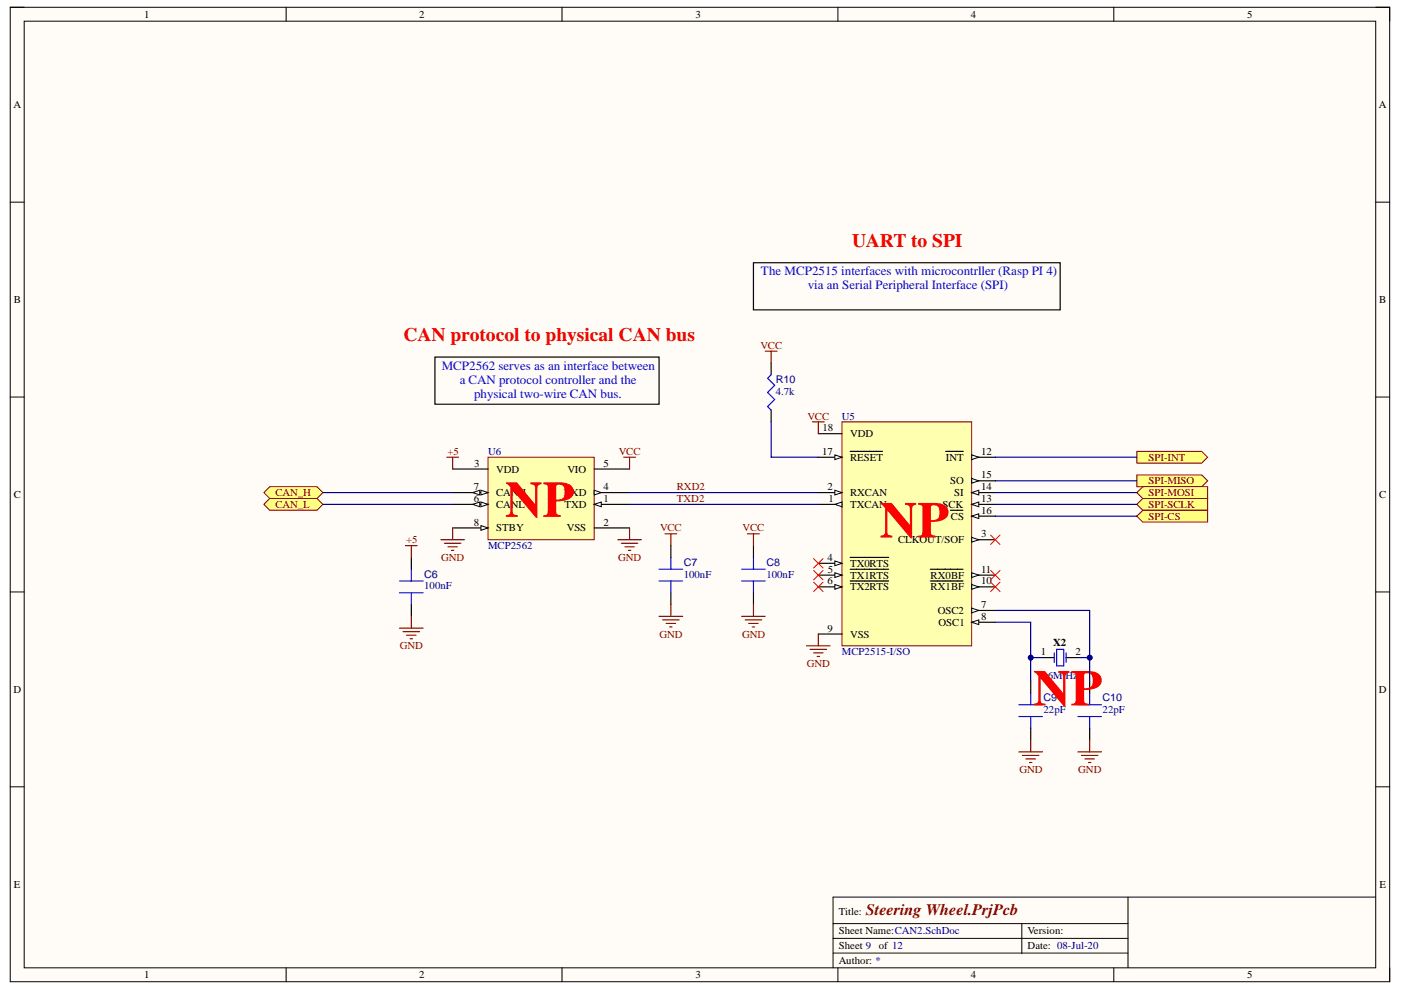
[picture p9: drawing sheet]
<svg xmlns="http://www.w3.org/2000/svg" width="297mm" height="210mm" viewBox="0 0 297 210" stroke-linecap="round" stroke-linejoin="round" font-family="sans-serif">
<defs><g id="words">
<g font-size="10.8" fill="#f00">
<text x="107.1" y="109.6">NP</text>
<text x="186.5" y="113.9">NP</text>
<text x="219" y="149.6">NP</text>
</g>
<g font-size="4.1" fill="#f00">
<text x="180.7" y="52.3">UART to SPI</text>
<text x="85.6" y="72.3">CAN protocol to physical CAN bus</text>
</g>
<text font-size="3.4" fill="#800000" x="183.6" y="194">Steering Wheel.PrjPcb</text>
<g font-size="2.7" fill="#00f">
<text x="161.3" y="58.4">The MCP2515 interfaces with microcontrller (Rasp PI 4)</text>
<text x="171.3" y="61.4">via an Serial Peripheral Interface (SPI)</text>
<text x="93.7" y="78.4">MCP2562 serves as an interface between</text>
<text x="97.5" y="81.4">a CAN protocol controller and the</text>
<text x="100.6" y="84.4">physical two-wire CAN bus.</text>
</g>
<g font-size="2.2">
<text x="30.5" y="3.8">1</text>
<text x="88.9" y="3.8">2</text>
<text x="147.4" y="3.8">3</text>
<text x="205.8" y="3.8">4</text>
<text x="264.4" y="3.8">5</text>
<text x="2.8" y="23">A</text>
<text x="292.4" y="23">A</text>
<text x="3" y="64.3">B</text>
<text x="292.4" y="64.3">B</text>
<text x="174.4" y="91.5">18</text>
<text x="180.3" y="92.7">VDD</text>
<text x="100.5" y="98.9">3</text>
<text x="105.2" y="100.2">VDD</text>
<text x="120.3" y="100.2">VIO</text>
<text x="128" y="98.9">5</text>
<text x="174.3" y="96.5">17</text>
<text x="180.3" y="97.7">RESET</text>
<text x="200.6" y="97.7">INT</text>
<text x="208" y="96.5">12</text>
<text x="208" y="101.4">15</text>
<text x="2.9" y="105.6">C</text>
<text x="100.4" y="106.4">6</text>
<text x="100.4" y="103.9">7</text>
<text x="105.2" y="107.7">CANL</text>
<text x="105.2" y="105.2">CANH</text>
<text x="119.5" y="105.2">RXD</text>
<text x="119.7" y="107.7">TXD</text>
<text x="128" y="106.4">1</text>
<text x="128" y="103.9">4</text>
<text x="175.5" y="103.9">2</text>
<text x="175.6" y="106.4">1</text>
<text x="180.3" y="107.7">TXCAN</text>
<text x="180.3" y="105.2">RXCAN</text>
<text x="199.8" y="107.7">SCK</text>
<text x="201.4" y="102.7">SO</text>
<text x="202.3" y="105.2">SI</text>
<text x="208" y="106.4">13</text>
<text x="208" y="103.9">14</text>
<text x="292.4" y="105.6">C</text>
<text x="100.5" y="111.5">8</text>
<text x="105.2" y="112.7">STBY</text>
<text x="120.2" y="112.7">VSS</text>
<text x="128" y="111.5">2</text>
<text x="201.6" y="110.2">CS</text>
<text x="208" y="113.9">3</text>
<text x="208" y="109">16</text>
<text x="175.4" y="118.9">4</text>
<text x="190.4" y="115.2">CLKOUT/SOF</text>
<text x="175.4" y="123.9">6</text>
<text x="175.5" y="121.4">5</text>
<text x="180.3" y="120.2">TX0RTS</text>
<text x="180.3" y="122.7">TX1RTS</text>
<text x="180.3" y="125.2">TX2RTS</text>
<text x="197.3" y="125.2">RX1BF</text>
<text x="197.3" y="122.7">RX0BF</text>
<text x="208" y="123.9">10</text>
<text x="208" y="121.4">11</text>
<text x="198.8" y="130.2">OSC2</text>
<text x="208" y="129">7</text>
<text x="208" y="131.4">8</text>
<text x="175.5" y="133.9">9</text>
<text x="180.3" y="135.2">VSS</text>
<text x="199" y="132.7">OSC1</text>
<text x="223.3" y="136.9">X2</text>
<text x="220.7" y="138.9">1</text>
<text x="228" y="138.9">2</text>
<text x="2.9" y="146.9">D</text>
<text x="292.4" y="146.9">D</text>
<text x="3" y="188.3">E</text>
<text x="292.5" y="188.3">E</text>
<text x="177.8" y="194">Title:</text>
<text x="177.8" y="198.1">Sheet Name:CAN2.SchDoc</text>
<text x="177.8" y="201.3">Sheet 9</text>
<text x="186.3" y="201.3">of 12</text>
<text x="217.9" y="201.3">Date: 08-Jul-20</text>
<text x="217.9" y="198.1">Version:</text>
<text x="30.5" y="207.4">1</text>
<text x="88.9" y="207.4">2</text>
<text x="147.4" y="207.4">3</text>
<text x="177.8" y="204.4">Author: *</text>
<text x="205.8" y="207.4">4</text>
<text x="264.4" y="207.4">5</text>
</g>
<g font-size="2.2" fill="#800000">
<text x="161.2" y="74">VCC</text>
<text x="171.2" y="89">VCC</text>
<text x="94.8" y="96.5">+5</text>
<text x="131.2" y="96.5">VCC</text>
<text x="243.5" y="97.7">SPI-INT</text>
<text x="58.4" y="105.2">CAN_H</text>
<text x="58.4" y="107.7">CAN_L</text>
<text x="143.5" y="106.4">TXD2</text>
<text x="143.5" y="103.9">RXD2</text>
<text x="243.5" y="102.7">SPI-MISO</text>
<text x="243.5" y="105.2">SPI-MOSI</text>
<text x="243.5" y="107.7">SPI-SCLK</text>
<text x="139.9" y="112.7">VCC</text>
<text x="157.5" y="112.7">VCC</text>
<text x="243.5" y="110.2">SPI-CS</text>
<text x="86.1" y="115.2">+5</text>
<text x="93.5" y="118.9">GND</text>
<text x="131.1" y="118.9">GND</text>
<text x="84.8" y="137.7">GND</text>
<text x="139.8" y="135.2">GND</text>
<text x="157.3" y="135.2">GND</text>
<text x="171.1" y="141.4">GND</text>
<text x="216.1" y="163.9">GND</text>
<text x="228.6" y="163.9">GND</text>
</g>
<g font-size="2.2" fill="#000080">
<text x="164.5" y="83.7">4.7k</text>
<text x="164.5" y="81.2">R10</text>
<text x="178.5" y="89">U5</text>
<text x="103.5" y="96.5">U6</text>
<text x="103.5" y="116.4">MCP2562</text>
<text x="145" y="120">C7</text>
<text x="162.5" y="120">C8</text>
<text x="89.9" y="124.9">100nF</text>
<text x="89.9" y="122.4">C6</text>
<text x="145" y="122.4">100nF</text>
<text x="162.5" y="122.4">100nF</text>
<text x="178.5" y="138.9">MCP2515-I/SO</text>
<text x="221" y="143.9">16M Hz</text>
<text x="221.2" y="148.7">C9</text>
<text x="233.8" y="148.7">C10</text>
<text x="221.2" y="151.2">22pF</text>
<text x="233.8" y="151.2">22pF</text>
</g>
</g></defs>
<path d="M2.2 1.5h292.4v206.6h-292.4z" fill-rule="evenodd" fill="#fffcf8"/>
<path d="M2.2 1.5h292.4v206.6h-292.4z" fill="none" stroke="#000" stroke-width=".21"/>
<path d="M5.1 4.5h286.6v200.7h-286.6z" fill-rule="evenodd" fill="#fffcf8"/>
<g fill="none" stroke="#000" stroke-width=".21">
<path d="M2.2 1.5h2.9M5.1 4.5h286.6v200.7h-286.6zM60.7 1.5v3M119.2 1.5v3M177.7 1.5v3M236.1 1.5v3M291.7 1.5h2.9v3M2.2 42.9h2.9M291.7 42.9h2.9M2.2 84.2h2.9M291.7 84.2h2.9M2.2 125.5h2.9"/>
<path d="M291.7 125.5h2.9M2.2 166.8h2.9M291.7 166.8h2.9M176.6 195.8h62.6M176.6 199h62.6M216.6 195.8v6.4M239.2 190.2v15M291.7 190.2h-115.1v15M60.7 205.2v2.9M119.2 205.2v2.9M176.6 202.1h62.6M177.7 205.2v2.9"/>
<path d="M236.1 205.2v2.9M294.6 205.2v2.9"/>
</g>
<path d="M241 100.7h13.8l1.2 1.2-1.2 1.3h-13.8z" fill-rule="evenodd" fill="#ffff80"/>
<path d="M241 100.7h13.8l1.2 1.2-1.2 1.3h-13.8z" fill="none" stroke="#800000" stroke-width=".21"/>
<path d="M241 104.4l1.3-1.2h13.7v2.5h-13.7z" fill-rule="evenodd" fill="#ffff80"/>
<path d="M241 104.4l1.3-1.2h13.7v2.5h-13.7z" fill="none" stroke="#800000" stroke-width=".21"/>
<path d="M241 106.9l1.3-1.2h13.7v2.5h-13.7z" fill-rule="evenodd" fill="#ffff80"/>
<path d="M241 106.9l1.3-1.2h13.7v2.5h-13.7z" fill="none" stroke="#800000" stroke-width=".21"/>
<path d="M241 109.4l1.3-1.2h13.7v2.5h-13.7z" fill-rule="evenodd" fill="#ffff80"/>
<path d="M241 109.4l1.3-1.2h13.7v2.5h-13.7z" fill="none" stroke="#800000" stroke-width=".21"/>
<path d="M241 95.7h13.8l1.2 1.2-1.2 1.3h-13.8z" fill-rule="evenodd" fill="#ffff80"/>
<path d="M241 95.7h13.8l1.2 1.2-1.2 1.3h-13.8z" fill="none" stroke="#800000" stroke-width=".21"/>
<path d="M55.9 104.4l1.3-1.2h10l1.3 1.2-1.3 1.3h-10z" fill-rule="evenodd" fill="#ffff80"/>
<path d="M55.9 104.4l1.3-1.2h10l1.3 1.2-1.3 1.3h-10z" fill="none" stroke="#800000" stroke-width=".21"/>
<path d="M55.9 106.9l1.3-1.2h10l1.3 1.2-1.3 1.3h-10z" fill-rule="evenodd" fill="#ffff80"/>
<path d="M55.9 106.9l1.3-1.2h10l1.3 1.2-1.3 1.3h-10z" fill="none" stroke="#800000" stroke-width=".21"/>
<path d="M103.5 96.9h22.5v17.5h-22.5z" fill-rule="evenodd" fill="#ffffb0"/>
<path d="M103.5 96.9h22.5v17.5h-22.5z" fill="none" stroke="#800000" stroke-width=".21"/>
<path d="M126 106.9h7.5" fill="none" stroke="#000" stroke-width=".25"/>
<path d="M126 106.9l1.5-.5v1z" fill="#f8fcff"/>
<path d="M126 106.9l1.5-.5v1z" fill="none" stroke="#000" stroke-width=".21"/>
<path d="M96 99.4h7.5M126 111.9h7.5M126 104.4h7.5" fill="none" stroke="#000" stroke-width=".25"/>
<path d="M126 103.9l1.5 .5-1.5 .5z" fill="#f8fcff"/>
<path d="M126 103.9l1.5 .5-1.5 .5z" fill="none" stroke="#000" stroke-width=".21"/>
<path d="M126 99.4h7.5M96 106.9h7.5" fill="none" stroke="#000" stroke-width=".25"/>
<path d="M102 106.4l1.5 .5-1.5 .5z" fill="#f8fcff"/>
<path d="M102 106.4l1.5 .5-1.5 .5z" fill="none" stroke="#000" stroke-width=".21"/>
<path d="M100.2 106.9l1.5-.5v1z" fill="#f8fcff"/>
<path d="M100.2 106.9l1.5-.5v1z" fill="none" stroke="#000" stroke-width=".21"/>
<path d="M96 104.4h7.5" fill="none" stroke="#000" stroke-width=".25"/>
<path d="M102 103.9l1.5 .5-1.5 .5z" fill="#f8fcff"/>
<path d="M102 103.9l1.5 .5-1.5 .5z" fill="none" stroke="#000" stroke-width=".21"/>
<path d="M100.2 104.4l1.5-.5v1z" fill="#f8fcff"/>
<path d="M100.2 104.4l1.5-.5v1z" fill="none" stroke="#000" stroke-width=".21"/>
<path d="M96 111.9h7.5" fill="none" stroke="#000" stroke-width=".25"/>
<path d="M102 111.4l1.5 .5-1.5 .5z" fill="#f8fcff"/>
<path d="M102 111.4l1.5 .5-1.5 .5z" fill="none" stroke="#000" stroke-width=".21"/>
<path d="M178.5 89.4h27.5v47.5h-27.5z" fill-rule="evenodd" fill="#ffffb0"/>
<path d="M178.5 89.4h27.5v47.5h-27.5z" fill="none" stroke="#800000" stroke-width=".21"/>
<path d="M173.5 106.9h5" fill="none" stroke="#000" stroke-width=".25"/>
<path d="M177 106.9l1.5-.5v1z" fill="#f8fcff"/>
<path d="M177 106.9l1.5-.5v1z" fill="none" stroke="#000" stroke-width=".21"/>
<path d="M173.5 104.4h5" fill="none" stroke="#000" stroke-width=".25"/>
<path d="M177 103.9l1.5 .5-1.5 .5z" fill="#f8fcff"/>
<path d="M177 103.9l1.5 .5-1.5 .5z" fill="none" stroke="#000" stroke-width=".21"/>
<path d="M206 114.4h5" fill="none" stroke="#000" stroke-width=".25"/>
<path d="M206 113.9l1.5 .5-1.5 .5z" fill="#f8fcff"/>
<path d="M206 113.9l1.5 .5-1.5 .5z" fill="none" stroke="#000" stroke-width=".21"/>
<path d="M173.5 119.4h5" fill="none" stroke="#000" stroke-width=".25"/>
<path d="M177 118.9l1.5 .5-1.5 .5z" fill="#f8fcff"/>
<path d="M177 118.9l1.5 .5-1.5 .5z" fill="none" stroke="#000" stroke-width=".21"/>
<path d="M180.3 118.2h8.1M173.5 121.9h5" fill="none" stroke="#000" stroke-width=".25"/>
<path d="M177 121.4l1.5 .5-1.5 .5z" fill="#f8fcff"/>
<path d="M177 121.4l1.5 .5-1.5 .5z" fill="none" stroke="#000" stroke-width=".21"/>
<path d="M173.5 124.4h5M180.3 120.7h8.1" fill="none" stroke="#000" stroke-width=".25"/>
<path d="M177 123.9l1.5 .5-1.5 .5z" fill="#f8fcff"/>
<path d="M177 123.9l1.5 .5-1.5 .5z" fill="none" stroke="#000" stroke-width=".21"/>
<path d="M180.3 123.2h8.1M206 129.4h5" fill="none" stroke="#000" stroke-width=".25"/>
<path d="M206 128.9l1.5 .5-1.5 .5z" fill="#f8fcff"/>
<path d="M206 128.9l1.5 .5-1.5 .5z" fill="none" stroke="#000" stroke-width=".21"/>
<path d="M206 131.9h5" fill="none" stroke="#000" stroke-width=".25"/>
<path d="M206 131.9l1.5-.5v1z" fill="#f8fcff"/>
<path d="M206 131.9l1.5-.5v1z" fill="none" stroke="#000" stroke-width=".21"/>
<path d="M173.5 134.4h5M206 124.4h5" fill="none" stroke="#000" stroke-width=".25"/>
<path d="M206 123.9l1.5 .5-1.5 .5z" fill="#f8fcff"/>
<path d="M206 123.9l1.5 .5-1.5 .5z" fill="none" stroke="#000" stroke-width=".21"/>
<path d="M197.2 123.2h7M206 121.9h5" fill="none" stroke="#000" stroke-width=".25"/>
<path d="M206 121.4l1.5 .5-1.5 .5z" fill="#f8fcff"/>
<path d="M206 121.4l1.5 .5-1.5 .5z" fill="none" stroke="#000" stroke-width=".21"/>
<path d="M206 96.9h5M197.2 120.7h7" fill="none" stroke="#000" stroke-width=".25"/>
<path d="M206 96.4l1.5 .5-1.5 .5z" fill="#f8fcff"/>
<path d="M206 96.4l1.5 .5-1.5 .5z" fill="none" stroke="#000" stroke-width=".21"/>
<path d="M200.5 95.7h3.7M206 106.9h5" fill="none" stroke="#000" stroke-width=".25"/>
<path d="M206 106.9l1.5-.5v1z" fill="#f8fcff"/>
<path d="M206 106.9l1.5-.5v1z" fill="none" stroke="#000" stroke-width=".21"/>
<path d="M206 104.4h5" fill="none" stroke="#000" stroke-width=".25"/>
<path d="M206 104.4l1.5-.5v1z" fill="#f8fcff"/>
<path d="M206 104.4l1.5-.5v1z" fill="none" stroke="#000" stroke-width=".21"/>
<path d="M206 101.9h5" fill="none" stroke="#000" stroke-width=".25"/>
<path d="M206 101.4l1.5 .5-1.5 .5z" fill="#f8fcff"/>
<path d="M206 101.4l1.5 .5-1.5 .5z" fill="none" stroke="#000" stroke-width=".21"/>
<path d="M206 109.4h5" fill="none" stroke="#000" stroke-width=".25"/>
<path d="M206 109.4l1.5-.5v1z" fill="#f8fcff"/>
<path d="M206 109.4l1.5-.5v1z" fill="none" stroke="#000" stroke-width=".21"/>
<path d="M173.5 96.9h5M201.5 108.2h2.6" fill="none" stroke="#000" stroke-width=".25"/>
<path d="M177 96.4l1.5 .5-1.5 .5z" fill="#f8fcff"/>
<path d="M177 96.4l1.5 .5-1.5 .5z" fill="none" stroke="#000" stroke-width=".21"/>
<g fill="none" stroke="#000" stroke-width=".25">
<path d="M163.5 77v2.5M163.5 86.9v2.5M173.5 92h5M180.3 95.7h6.8M87.2 118.2v2.5M142.2 115.7v2.5M159.7 115.7v2.5M87.2 128.2v2.5M142.2 125.7v2.5M159.7 125.7v2.5M221 139.4h2.5M226 139.4h2.5"/>
<path d="M218.5 144.4v2.5M218.5 154.4v2.5M231 144.4v2.5M231 154.4v2.5"/>
</g>
<g fill="none" stroke="#800000" stroke-width=".25">
<path d="M162.2 74.5h2.5M163.5 74.5v2.5M94.7 96.9h2.5M96 96.9v2.5M132.2 96.9h2.5M133.5 96.9v2.5M172.3 89.4h2.5M173.5 89.4v2.6M86 115.7h2.5M87.2 115.7v2.5M93.5 114.4h5M94.2 115.2h3.5"/>
<path d="M95 115.9h2M95.7 116.7h.5M96 111.9v2.5M131 114.4h5M131.7 115.2h3.5M132.5 115.9h2M133.2 116.7h.5M133.5 111.9v2.5M141 113.2h2.5M142.2 113.2v2.5M158.5 113.2h2.5M159.7 113.2v2.5"/>
<path d="M84.7 133.2h5M85.5 133.9h3.5M86.2 134.7h2M87 135.4h.5M87.2 130.7v2.5M139.7 130.7h5M140.5 131.4h3.5M141.2 132.2h2M142 132.9h.5M142.2 128.2v2.5M157.2 130.7h5M158 131.4h3.5"/>
<path d="M158.7 132.2h2M159.5 132.9h.5M159.7 128.2v2.5M171 136.9h5M171.8 137.7h3.5M172.5 138.4h2M173.3 139.2h.5M173.5 134.4v2.5M216 159.4h5M218.5 156.9v2.5M228.5 159.4h5M231 156.9v2.5"/>
<path d="M216.8 160.2h3.5M217.5 160.9h2M218.3 161.7h.5M229.3 160.2h3.5M230 160.9h2M230.8 161.7h.5"/>
</g>
<g fill="none" stroke="#00f" stroke-width=".25">
<path d="M163.5 79.5l-.8 .7 1.5 1.5-1.5 1.5 1.5 1.5-1.5 1.5 .8 .7M142.2 118.2v2.5M159.7 118.2v2.5M84.7 123.2h5M84.7 125.7h5M87.2 120.7v2.5M87.2 125.7v2.5M139.7 123.2h5M139.7 120.7h5M142.2 123.2v2.5M157.2 123.2h5M157.2 120.7h5"/>
<path d="M159.7 123.2v2.5M223.5 138.4v2M224 137.7h1.5v3.5h-1.5zM226 138.4v2M216 149.4h5M216 151.9h5M218.5 146.9v2.5M218.5 151.9v2.5M228.5 149.4h5M228.5 151.9h5M231 146.9v2.5M231 151.9v2.5"/>
</g>
<path d="M172.5 118.4l2 2M174.5 118.4l-2 2M210 113.4l2 2M212 113.4l-2 2M172.5 123.4l2 2M172.5 120.9l2 2M174.5 123.4l-2 2M174.5 120.9l-2 2M210 123.4l2 2M210 120.9l2 2M212 123.4l-2 2M212 120.9l-2 2" fill="none" stroke="#f00" stroke-width=".21"/>
<path d="M218.5 139.4h2.5" fill="none" stroke="#000080" stroke-width=".25"/>
<circle cx="218.5" cy="139.4" r=".5" fill="#000080"/>
<circle cx="218.5" cy="139.4" r=".5" fill="none" stroke="#000080" stroke-width=".21"/>
<path d="M163.5 89.4v7.5h10M68.5 106.9h27.5M68.5 104.4h27.5M133.5 106.9h40M133.5 104.4h40M211 131.9h7.5v12.5" fill="none" stroke="#000080" stroke-width=".25"/>
<circle cx="218.5" cy="139.4" r=".5" fill="#000080"/>
<circle cx="218.5" cy="139.4" r=".5" fill="none" stroke="#000080" stroke-width=".21"/>
<path d="M211 129.4h20v15" fill="none" stroke="#000080" stroke-width=".25"/>
<circle cx="231" cy="139.4" r=".5" fill="#000080"/>
<circle cx="231" cy="139.4" r=".5" fill="none" stroke="#000080" stroke-width=".21"/>
<path d="M211 96.9h30M211 109.4h30M211 106.9h30M211 104.4h30M211 101.9h30M228.5 139.4h2.5" fill="none" stroke="#000080" stroke-width=".25"/>
<circle cx="231" cy="139.4" r=".5" fill="#000080"/>
<circle cx="231" cy="139.4" r=".5" fill="none" stroke="#000080" stroke-width=".21"/>
<path d="M159.7 55.7h65.1v10h-65.1zM92.2 75.7h47.5v10h-47.5z" fill="none" stroke="#000" stroke-width=".25"/>
<use href="#words"/>
</svg>
